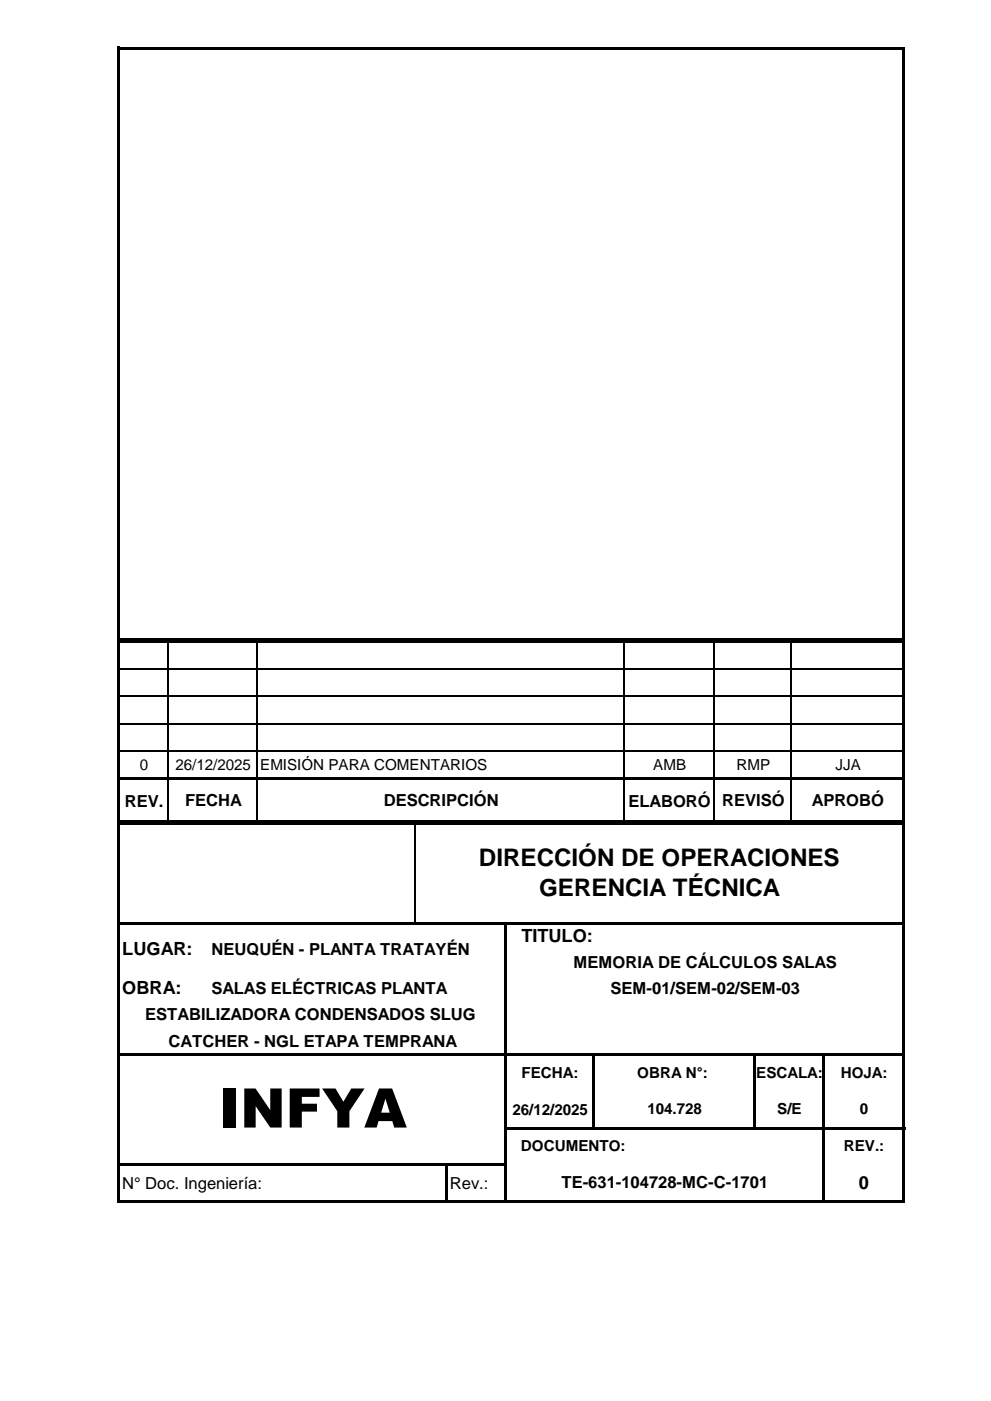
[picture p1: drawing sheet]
<svg xmlns="http://www.w3.org/2000/svg" width="210mm" height="297mm" viewBox="0 0 210 297" stroke-linecap="round" stroke-linejoin="round" font-family="sans-serif">
<defs><g id="words">
<text font-size="11.6" x="46.4" y="239">INFYA</text>
<g font-size="5.1">
<text x="101.5" y="183.5">DIRECCIÓN DE OPERACIONES</text>
<text x="114.2" y="189.9">GERENCIA TÉCNICA</text>
</g>
<g font-size="3.9">
<text x="25.9" y="202.4">LUGAR:</text>
<text x="110.5" y="199.6">TITULO:</text>
<text x="25.9" y="210.6">OBRA:</text>
<text x="182" y="251.9">0</text>
</g>
<g font-size="3.5">
<text x="26.5" y="171">REV.</text>
<text x="39.2" y="170.8">FECHA</text>
<text x="81.3" y="170.8">DESCRIPCIÓN</text>
<text x="133.2" y="171">ELABORÓ</text>
<text x="153" y="170.8">REVISÓ</text>
<text x="172" y="170.8">APROBÓ</text>
<text x="44.8" y="202.3">NEUQUÉN - PLANTA TRATAYÉN</text>
<text x="121.5" y="205.1">MEMORIA DE CÁLCULOS SALAS</text>
<text x="44.8" y="210.7">SALAS ELÉCTRICAS PLANTA</text>
<text x="129.4" y="210.7">SEM-01/SEM-02/SEM-03</text>
<text x="30.8" y="216.3">ESTABILIZADORA CONDENSADOS SLUG</text>
<text x="35.7" y="221.9">CATCHER - NGL ETAPA TEMPRANA</text>
<text x="25.9" y="251.9">N° Doc. Ingeniería:</text>
<text x="95.3" y="251.9">Rev.:</text>
<text x="118.9" y="251.8">TE-631-104728-MC-C-1701</text>
</g>
<g font-size="3.2">
<text x="29.6" y="163.3">0</text>
<text x="37.2" y="163.1">26/12/2025</text>
<text x="55.1" y="163.1">EMISIÓN PARA COMENTARIOS</text>
<text x="138.4" y="163.3">AMB</text>
<text x="156.1" y="163.1">RMP</text>
<text x="177" y="163.1">JJA</text>
<text x="110.5" y="228.6">FECHA:</text>
<text x="135" y="228.4">OBRA N°:</text>
<text x="160.2" y="228.4">ESCALA:</text>
<text x="178.1" y="228.4">HOJA:</text>
<text x="108.6" y="236.3">26/12/2025</text>
<text x="137.2" y="236.1">104.728</text>
<text x="164.7" y="236.1">S/E</text>
<text x="182.2" y="236.1">0</text>
<text x="110.4" y="243.9">DOCUMENTO:</text>
<text x="178.8" y="243.9">REV.:</text>
</g>
</g></defs>
<g fill="#000">
<path d="M25.5 9.9h166.3v.6h-166.3z" fill-rule="evenodd"/>
<path d="M24.9 9.9h.6v125.5h-.6z" fill-rule="evenodd"/>
<path d="M24.9 135.4h166.9v.9h-166.9z" fill-rule="evenodd"/>
<path d="M191.2 10.5h.6v124.9h-.6z" fill-rule="evenodd"/>
<path d="M24.9 136.3h.6v37.6h-.6z" fill-rule="evenodd"/>
<path d="M24.9 173.9h166.9v.9h-166.9z" fill-rule="evenodd"/>
<path d="M25.5 164.7h166.3v.7h-166.3z" fill-rule="evenodd"/>
<path d="M191.2 136.3h.6v37.6h-.6z" fill-rule="evenodd"/>
<path d="M25.5 195.3h166.3v.7h-166.3z" fill-rule="evenodd"/>
<path d="M25.5 223.3h166.3v.6h-166.3z" fill-rule="evenodd"/>
<path d="M107.4 238.8h84.4v.6h-84.4z" fill-rule="evenodd"/>
<path d="M125.4 223.9h.7v15.5h-.7z" fill-rule="evenodd"/>
<path d="M159.6 223.9h.6v15.5h-.6z" fill-rule="evenodd"/>
<path d="M24.9 174.8h.6v80.1h-.6z" fill-rule="evenodd"/>
<path d="M25.5 246.5h81.9v.6h-81.9z" fill-rule="evenodd"/>
<path d="M25.5 254.3h166.3v.6h-166.3z" fill-rule="evenodd"/>
<path d="M94.3 247.1h.7v7.8h-.7z" fill-rule="evenodd"/>
<path d="M106.8 196h.6v58.9h-.6z" fill-rule="evenodd"/>
<path d="M174.1 223.9h.6v31h-.6z" fill-rule="evenodd"/>
<path d="M191.2 174.8h.6v80.1h-.6z" fill-rule="evenodd"/>
</g>
<g fill="none" stroke="#000" stroke-width=".3">
<path d="M35.6 136.3v28.4M54.5 136.3v28.4M132.2 136.3v28.4M151.4 136.3v28.4M167.7 136.3v28.4M25.5 141.7h165.7M25.5 147.5h165.7M25.5 153.4h165.7M25.5 159.2h165.7M35.6 165.4v8.5M54.5 165.4v8.5M87.9 174.8v20.5"/>
<path d="M132.2 165.4v8.5M151.4 165.4v8.5M167.7 165.4v8.5"/>
</g>
<use href="#words"/>
</svg>
